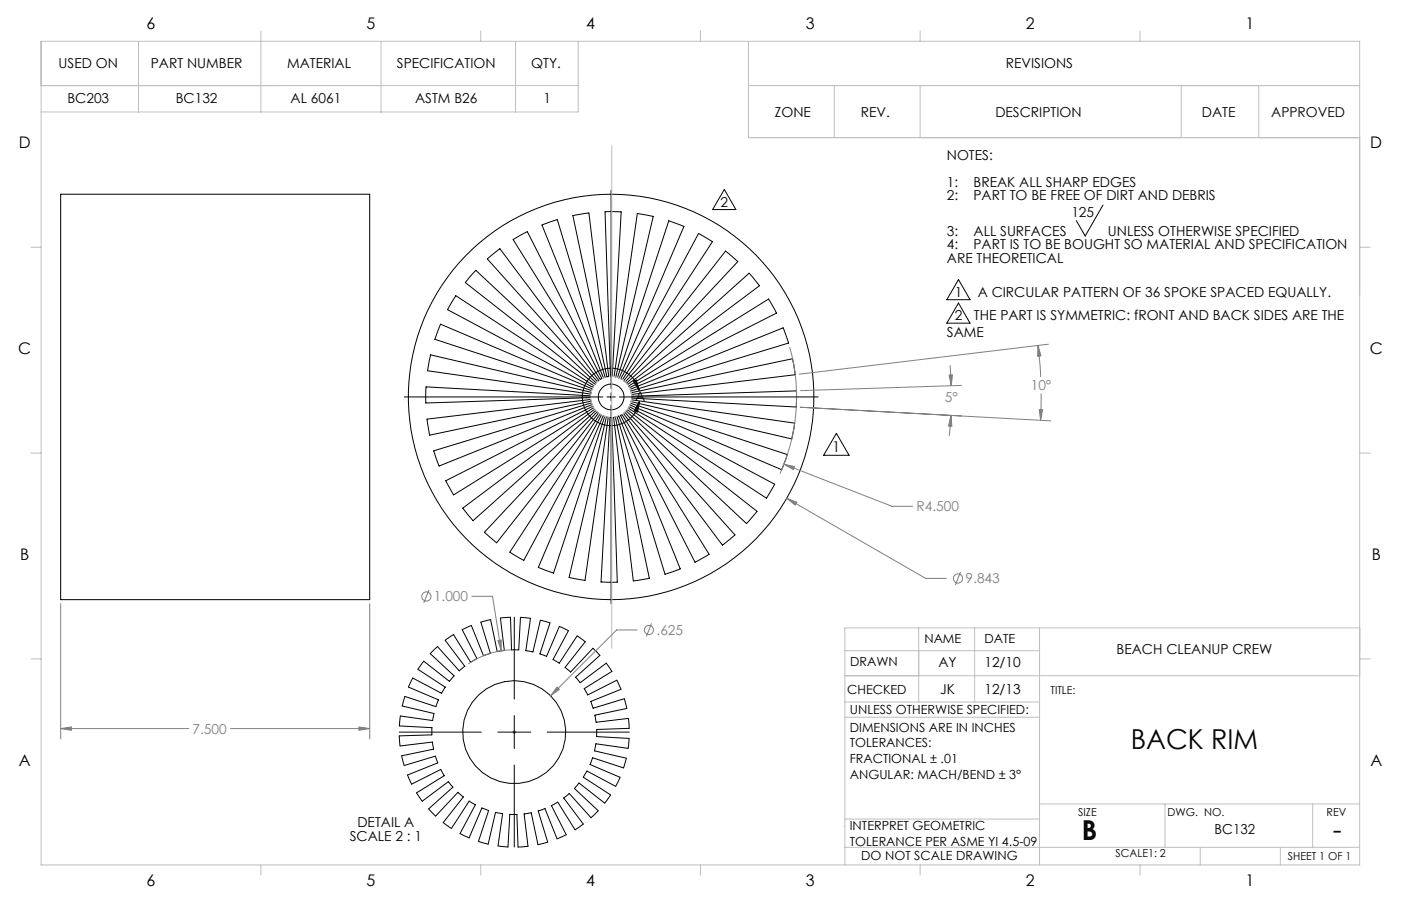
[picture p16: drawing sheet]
<svg xmlns="http://www.w3.org/2000/svg" width="432mm" height="279mm" viewBox="0 0 432 279" stroke-linecap="round" stroke-linejoin="round" font-family="sans-serif">
<defs><g id="words">
<g font-size="8.5">
<text x="348.5" y="231">BACK RIM</text>
<text x="333.4" y="259">B</text>
<text x="410.8" y="258.9">-</text>
</g>
<g font-size="4.9">
<text x="45.2" y="8.9">6</text>
<text x="112.9" y="8.9">5</text>
<text x="180.7" y="8.9">4</text>
<text x="248.4" y="8.9">3</text>
<text x="316.1" y="8.9">2</text>
<text x="383.9" y="8.9">1</text>
<text x="5.8" y="45.8">D</text>
<text x="422.3" y="45.8">D</text>
<text x="5.6" y="109.3">C</text>
<text x="422.2" y="109.3">C</text>
<text x="6.2" y="172.8">B</text>
<text x="422.8" y="172.8">B</text>
<text x="5.8" y="236.3">A</text>
<text x="422.4" y="236.3">A</text>
<text x="45.2" y="273.1">6</text>
<text x="112.9" y="273.1">5</text>
<text x="180.7" y="273.1">4</text>
<text x="248.4" y="273.1">3</text>
<text x="316.1" y="273.1">2</text>
<text x="383.9" y="273.1">1</text>
</g>
<text font-size="4.6" x="256.5" y="139.4">1</text>
<g font-size="4.2">
<text x="18.1" y="20.8">USED ON</text>
<text x="46.5" y="20.8">PART NUMBER</text>
<text x="88.5" y="20.8">MATERIAL</text>
<text x="122.3" y="20.8">SPECIFICATION</text>
<text x="163.7" y="20.8">QTY.</text>
<text x="310" y="20.8">REVISIONS</text>
<text x="20.8" y="31.7">BC203</text>
<text x="54.2" y="31.7">BC132</text>
<text x="89.6" y="31.7">AL 6061</text>
<text x="127.9" y="31.7">ASTM B26</text>
<text x="167.5" y="31.7">1</text>
<text x="238.8" y="35.9">ZONE</text>
<text x="265.3" y="35.9">REV.</text>
<text x="306.8" y="35.9">DESCRIPTION</text>
<text x="370.4" y="35.9">DATE</text>
<text x="391.8" y="35.9">APPROVED</text>
<text x="291.8" y="49.2">NOTES:</text>
<text x="291.8" y="57.5">1:</text>
<text x="300" y="57.5">BREAK ALL SHARP EDGES</text>
<text x="222.1" y="63.7">2</text>
<text x="291.8" y="61.7">2:</text>
<text x="300" y="61.7">PART TO BE FREE OF DIRT AND DEBRIS</text>
<text x="330.2" y="67.1">125</text>
<text x="291.8" y="72.8">3:</text>
<text x="291.8" y="76.9">4:</text>
<text x="300" y="72.8">ALL SURFACES</text>
<text x="300" y="76.9">PART IS TO BE BOUGHT SO MATERIAL AND SPECIFICATION</text>
<text x="341.5" y="72.8">UNLESS OTHERWISE SPECIFIED</text>
<text x="291.8" y="81.1">ARE THEORETICAL</text>
<text x="294.2" y="91.5">1</text>
<text x="301.4" y="91.5">A CIRCULAR PATTERN OF 36 SPOKE SPACED EQUALLY.</text>
<text x="294.2" y="98.7">2</text>
<text x="300.2" y="98.7">THE PART IS SYMMETRIC: fRONT AND BACK SIDES ARE THE</text>
<text x="291.8" y="103.9">SAME</text>
<text x="195.8" y="123.6">A</text>
<text x="344.1" y="201.8">BEACH CLEANUP CREW</text>
<text x="289.2" y="205.7">AY</text>
<text x="303.4" y="205.7">12/10</text>
<text x="289.8" y="213.9">JK</text>
<text x="303.4" y="213.9">12/13</text>
<text x="110.2" y="255.1">DETAIL A</text>
<text x="374.3" y="257.3">BC132</text>
<text x="107.8" y="259.3">SCALE 2 : 1</text>
</g>
<g font-size="4.2" fill="#808080">
<text x="291.2" y="124">5°</text>
<text x="317.7" y="120.4">10°</text>
<text x="282.5" y="157.7">R4.500</text>
<text x="297.6" y="179.9">9.843</text>
<text x="133.8" y="185.5">1.000</text>
<text x="202.4" y="195.8">.625</text>
<text x="59.3" y="226.3">7.500</text>
</g>
<g font-size="3.9">
<text x="284.9" y="198.3">NAME</text>
<text x="303.4" y="198.3">DATE</text>
<text x="262" y="205.5">DRAWN</text>
<text x="261.1" y="213.9">CHECKED</text>
<text x="261.9" y="220.3">UNLESS OTHERWISE SPECIFIED:</text>
<text x="261.9" y="225.6">DIMENSIONS ARE IN INCHES</text>
<text x="261.9" y="230.5">TOLERANCES:</text>
<text x="261.9" y="235.4">FRACTIONAL ± .01</text>
<text x="261.9" y="240.3">ANGULAR: MACH/BEND ± 3°</text>
<text x="261.9" y="255.9">INTERPRET GEOMETRIC</text>
<text x="261.9" y="260.7">TOLERANCE PER ASME YI 4.5-09</text>
<text x="265.5" y="265.2">DO NOT SCALE DRAWING</text>
</g>
<g font-size="3.4">
<text x="323.8" y="214">TITLE:</text>
<text x="332.3" y="251.6">SIZE</text>
<text x="359.9" y="251.6">DWG. NO.</text>
<text x="408.9" y="251.7">REV</text>
<text x="343.8" y="264.2">SCALE1: 2</text>
<text x="396.9" y="265.2">SHEET 1 OF 1</text>
</g>
</g></defs>
<g fill="none" stroke="#000" stroke-width=".31">
<path d="M18.7 59.9h95.2v125h-95.2zM188.3 58.6v61.3M223.2 58.4l3.6 6.2h-7.2zM150.2 79.9l3.9-3.2 30.4 40.7-.4 .3zM158.2 73.9l4.3-2.5 23 45.3-.5 .3zM167 69.4l4.8-1.7 14.7 48.6-.5 .2zM176.6 66.5l4.9-.8 6 50.4-.5 .1zM186.5 65.3h5l-2.8 50.8h-.6zM196.4 65.8l4.9 .9-11.5 49.5-.5-.1zM206.1 68.1l4.7 1.8-20 46.7-.5-.2zM215.3 72l4.3 2.5-27.8 42.6-.1-.1-.4-.2zM223.6 77.4l3.8 3.3-34.7 37.1-.4-.4z"/>
<path d="M339.9 63.3l-5.4 9.5-2.8-4.8M135.8 100l46.7 19.9-.1 .5-48.4-15.8zM140.5 91.2l42.5 27.8-.2 .3-44.9-23.8zM146.6 83.4l37.1 34.7-.3 .4-40-31.4zM295.4 86.2l3.6 6.2h-7.2zM295.4 93.5l3.6 6.2h-7.2zM131.3 119.3l50.7 2.8v.5l-50.8 1.7zM132.7 109.4l49.5 11.6-.1 .4-50.3-7.1zM193.1 118.2l37.8-34 2.8 3.4 .4 .5-40.7 30.5zM193.7 119.1l43.2-26.9 2.4 4.4-45.3 23zM195.2 117.6l.9-.4 .9 3.2zM124.6 122.4h61.2"/>
<path d="M131.6 129.3l50.4-6.1 .1 .4-49.7 10.6zM133.7 139l48.6-14.8 .1 .4-47.1 19.1zM184 127l.4 .4-31.3 40-3.8-3.3zM184.9 127.7l.4 .3-23.9 44.8-4.3-2.5zM185.9 128.3l.5 .1-15.8 48.3-4.7-1.7zM186.9 128.6l.6 .1-7.2 50.3-4.9-.9zM187.1 122.4h2.5M188 128.8h.6l1.7 50.7-.7 .1-4.4-.1zM188.3 121.1v2.6M188.3 125v61.2M189.1 128.7l.6-.1 10.4 49.7-.6 .2-4.3 .6zM190.2 128.5l.5-.2 19 47.1-.6 .3-4.1 1.4z"/>
<path d="M190.9 122.4h61.2M191.2 128.1l.5-.3 26.8 43.1-.5 .4-3.8 2.1zM192.2 127.5l.4-.4 33.9 37.9-.4 .4-3.4 2.7zM193.4 126.3l39.9 31.4-3.2 3.8-37.1-34.7zM194 125.4l44.8 23.9-2.2 3.8-.4 .5-42.5-27.7zM194.2 120.1l47.2-19 1.5 4.1 .1 .6-48.6 14.8zM194.4 124.4l48.3 15.8-1.5 4.1-.3 .6-46.7-20zM194.6 121.1l49.7-10.5 .4 1.9 .4 3.1-50.4 6zM194.6 123.3l50.3 7.2-.6 3.7-.3 1.2-49.5-11.5zM194.7 122.2l50.8-1.7-.1 5-50.7-2.7zM197 120.4a8.9 8.9 0 0 0-13.8-5.3 8.9 8.9 0 0 0 .5 14.8 8.9 8.9 0 0 0 13.4-6.1M197.1 123.8l-.6 3.3-1-.4z"/>
<path d="M257.8 133.6l3.9 6.8h-7.8zM137.4 148.3l45.3-23 .3 .5-43.2 26.8zM142.6 156.7l40.7-30.5 .3 .3-37.8 34.1zM158.5 190.3v25.3M133.1 201l1.7-1.6 6.7 7.5 1.8-1.4-6.1-8.1 2.6-1.7 5.3 8.5 1.9-1.1-4.5-8.9 2.8-1.3 3.7 9.3 .5-.2 1.6-.5-2.9-9.6 3-.8 2 9.8 2.2-.3-1.2-10 2.6-.2h.5l.4 10h2.2l.5-10 3.1 .3-1.4 10 2.2 .3 2.2-9.7 3 .8-3.1 9.5 2.1 .8 3.9-9.2 2.8 1.3-4.7 8.9 1.6 1 .3 .1 5.5-8.4 2.5 1.8-6.2 7.9 1.7 1.5 6.8-7.4 .3 .3 1.9 1.9-7.5 6.7 1.4 1.7 8.1-6 1.7 2.5-8.5 5.4 1.1 1.9 8.9-4.5 1.3 2.8-9.3 3.7 .6 1.9 .1 .2 9.6-2.9 .8 3-9.9 2.1 .4 2.1 10-1.2 .2 2.6v.5l-10 .4v2.2l10 .5v.4l-.3 2.7-9.9-1.4-.5 2.2 9.8 2.2-.8 3-9.6-3.1-.7 2.1 9.2 3.9-1.3 2.8-8.9-4.7-.3 .4-.8 1.5 8.4 5.4-1.8 2.6-7.9-6.2-1.5 1.6 7.4 6.9-.6 .7-1.6 1.5-6.8-7.5-1.7 1.4 6.1 8-2.6 1.8-5.3-8.5-1.4 .8-.5 .3 4.5 8.9-2.8 1.3-3.7-9.4-2.1 .8 2.9 9.6-3 .8-2.1-9.9-2.2 .4 1.2 10-2.9 .2h-.1l-.4-10-2.2-.1-.5 10.1-3.1-.3 1.4-10-2.2-.4-2.2 9.8-3-.8 3.1-9.6-1.3-.5-.8-.2-3.9 9.2-2.8-1.3 4.7-8.9-1.9-1.1-5.5 8.4-2.5-1.8 6.2-7.9-1.7-1.5-6.8 7.4-.2-.2-2-2.1 7.5-6.7-1.4-1.6-8.1 6-1.7-2.6 8.5-5.3-1-1.9-9 4.5-1.3-2.8 9.3-3.7-.7-2.1-9.6 2.9-.8-3 9.8-2.1-.3-2.2-10 1.2-.3-2.9v-.2l10.1-.3v-2.2l-10-.6 .3-3 9.9 1.4 .4-2.2-9.7-2.3 .8-2.9 9.5 3.1 .8-2.1-9.2-3.9 1.3-2.8 8.9 4.7 1.1-1.9-8.4-5.5 1.8-2.5 7.9 6.2 1.4-1.7-7.3-6.8zM123 225.8h25.3M153.4 225.8h10.2M158.5 220.7v10.2M158.5 235.9v25.3M168.7 225.8h25.3"/>
<circle cx="188.3" cy="122.4" r="62.5"/>
<circle cx="188.4" cy="122.4" r="4"/>
<circle cx="158.5" cy="225.8" r="15.9"/>
</g>
<g fill="none" stroke="#808080" stroke-width=".31">
<path d="M243.4 107a57.4 57.4 0 0 1-3 39.1M292.5 115.7l1-.1-.3 3.4zM292.8 112.6l.4 6.4M296.4 118.9l-49.7 1.6M319.9 106.5l.9 3.2-1 .2zM319.9 106.5l.8 9.8M323.1 106.2l-76.8 9.2M293.1 128.1l.3 3.3h-1.1zM293.1 128.1l-.5 6.3M296.3 128.3l-49.6-2.7 77.2 4.2M320.3 126.3h1l-.6 3.3zM320.9 121.3l-.2 8.3"/>
<path d="M241.6 143.2l3.3 .7-.4 .9zM241.6 143.2l33.3 12.9h6.4M242.5 153.7l3.1 1.2-.5 .9zM242.5 153.7l42.8 24.7h6.3M296.1 176.4l-1.6 4M18.7 186.2v41.7M113.9 186.2v41.7M132.2 181.9l-1.6 4M145.5 183.9h6.3l2.7 16.8M153.5 197.5l1-.1v3.3zM196.4 194.3h-6.4l-20.3 20.3M200.8 192.3l-1.6 4"/>
<path d="M157.6 200.4a25 25 0 0 0-13.3 4.4M171.7 211.9l.7 .7-2.7 2zM18.7 224.7l3.3-.5v1zM18.7 224.7h39.5M71 224.7h42.9M110.6 224.2l3.3 .5-3.3 .5zM158 225.8h1M158.2 225.4l.7 .7M158.5 225.3v1M158.9 225.4l-.7 .7"/>
<circle cx="295.3" cy="178.4" r="1.42"/>
<circle cx="131.4" cy="183.9" r="1.41"/>
<circle cx="200" cy="194.3" r="1.4"/>
</g>
<path d="M194.4 120.5a6.3 6.3 0 0 0-10.6-2.5 6.3 6.3 0 0 0 2.9 10.5 6.3 6.3 0 0 0 7.8-7.6l-.1-.4" fill="none" stroke="#c0c0c0" stroke-width=".31" stroke-dasharray="15.2 1.3 1.3 1.3" stroke-dashoffset="6.7" stroke-linecap="butt"/>
<g fill="none" stroke="#c0c0c0" stroke-width=".31">
<path d="M12.7 12.7h406.4v254h-406.4zM42.7 12.7v21.8M80.4 9.6v24.9M117.4 12.7v21.8M148.2 9.6v3.1M158.9 12.7v21.8M178.2 12.7v21.8h-165.5M215.9 9.5v3.2M230.7 12.7v29.7h188.4M283.6 9.6v3.1M351.4 9.6v3.1M12.7 26.4h165.5"/>
<path d="M230.7 26.4h188.4M257.1 26.4v16M283.6 26.4v16M364.1 26.4v16M387.9 26.4v16M188.6 44.9v155M9.5 76.2h3.2M419.1 76.2h3.2M9.5 139.7h3.2M419.1 139.7h3.2M283.1 193.6v22.9M300.4 193.6v22.9"/>
<path d="M320.4 193.6v73.1M419.1 193.6h-158.7v73.1M9.5 203.2h3.2M260.4 200.7h60M260.4 208.4h158.7M260.4 216.5h60M419.1 203.2h3.2M260.4 221.2h60M260.4 252.6h60M320.4 247.9h98.7M359.1 247.9v13.4M404.6 247.9v13.4"/>
<path d="M80.4 266.7v3.2M148.2 266.7v3.2M215.9 266.7v3.2M260.4 261.3h158.7M283.6 266.7v3.2M351.4 266.7v3.2M369.9 261.3v5.4M394.6 261.3v5.4"/>
</g>
<path d="M195.2 117.6l.9-.4 .9 3.2zM197.1 123.8l-.6 3.3-1-.4z" fill="#000"/>
<path d="M18.7 224.7l3.3-.5v1zM110.6 224.2l3.3 .5-3.3 .5zM242.5 153.7l2.6 2.1 .5-.9zM293.1 128.1l.3 3.3h-1.1zM292.5 115.7l1-.1-.3 3.4zM320.3 126.3h1l-.6 3.3zM319.9 106.5l.9 3.2-1 .2zM241.6 143.2l2.9 1.6 .4-.9zM153.5 197.5l1 3.2v-3.3zM171.7 211.9l-2 2.7 2.7-2z" fill="#808080"/>
<use href="#words"/>
</svg>
